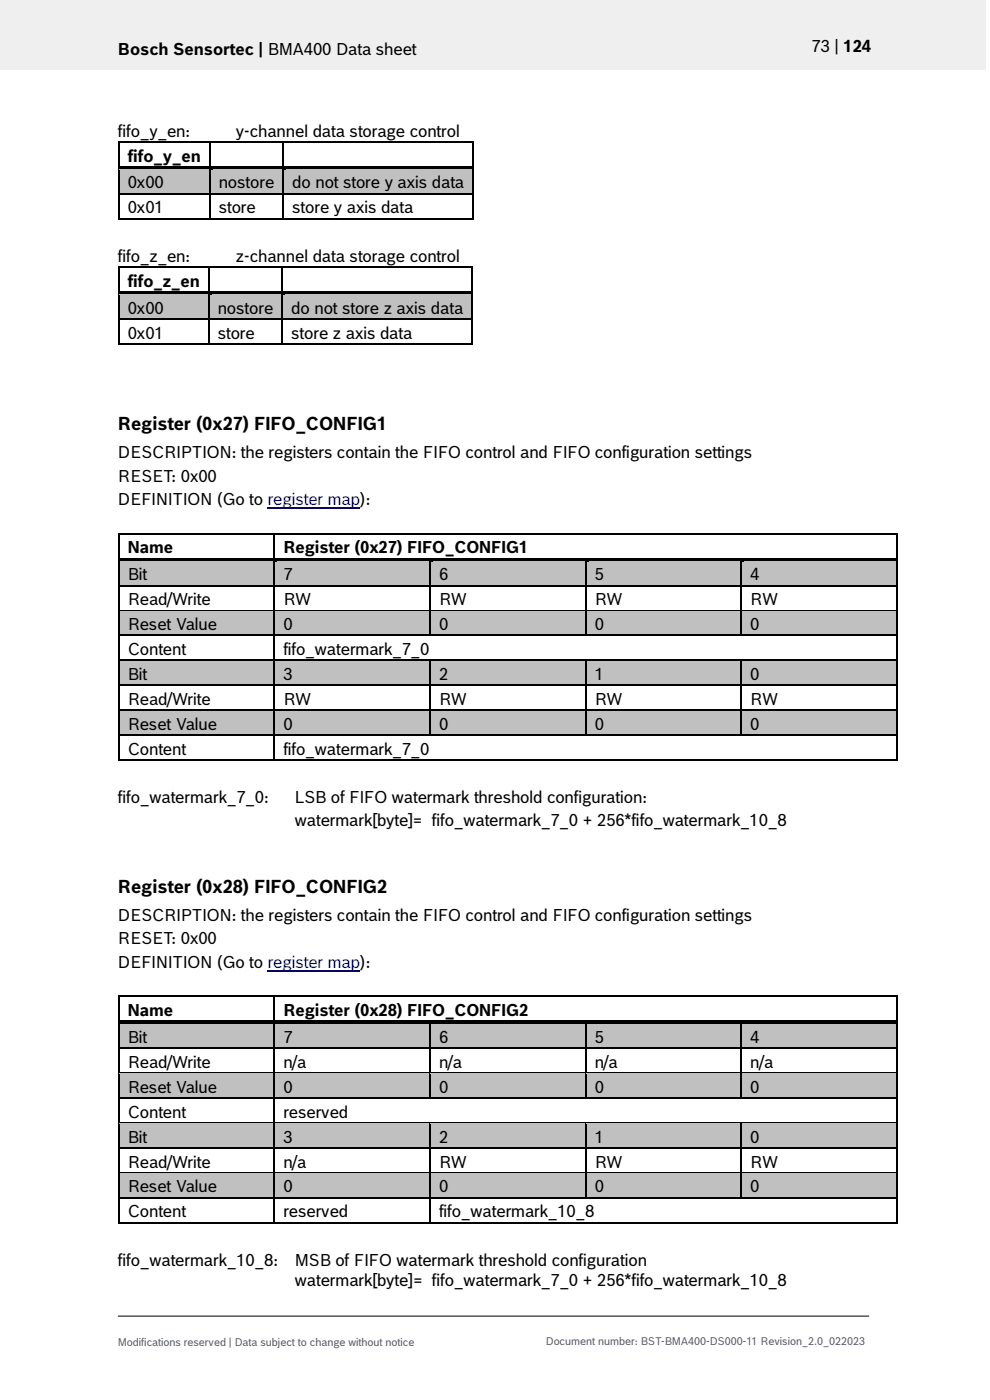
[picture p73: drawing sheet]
<svg xmlns="http://www.w3.org/2000/svg" width="210mm" height="297mm" viewBox="0 0 210 297" stroke-linecap="round" stroke-linejoin="round" font-family="sans-serif">
<defs><g id="words">
<g font-size="3.9">
<text x="25" y="91.2">Register (0x27) FIFO_CONFIG1</text>
<text x="25" y="189.4">Register (0x28) FIFO_CONFIG2</text>
</g>
<g font-size="3.5">
<text x="25" y="11.6">Bosch Sensortec | BMA400 Data sheet</text>
<text x="172.1" y="11">73 | 124</text>
<text x="25" y="29">fifo_y_en:</text>
<text x="50" y="29">y-channel data storage control</text>
<text x="27.1" y="34.3">fifo_y_en</text>
<text x="27.1" y="40">0x00</text>
<text x="46.4" y="40">nostore</text>
<text x="62" y="40">do not store y axis data</text>
<text x="27.1" y="45.3">0x01</text>
<text x="46.4" y="45.3">store</text>
<text x="62" y="45.3">store y axis data</text>
<text x="25" y="55.5">fifo_z_en:</text>
<text x="50" y="55.5">z-channel data storage control</text>
<text x="27.1" y="60.8">fifo_z_en</text>
<text x="27.1" y="66.5">0x00</text>
<text x="27.1" y="71.8">0x01</text>
<text x="46.2" y="66.5">nostore</text>
<text x="46.2" y="71.8">store</text>
<text x="61.8" y="66.5">do not store z axis data</text>
<text x="61.8" y="71.8">store z axis data</text>
<text x="25" y="97.2">DESCRIPTION: the registers contain the FIFO control and FIFO configuration settings</text>
<text x="25" y="102.2">RESET: 0x00</text>
<text x="25" y="107.1">DEFINITION (Go to register map):</text>
<text x="27.1" y="117.3">Name</text>
<text x="60.1" y="117.3">Register (0x27) FIFO_CONFIG1</text>
<text x="27.1" y="123.1">Bit</text>
<text x="60.1" y="123.1">7</text>
<text x="93.1" y="123.1">6</text>
<text x="126.2" y="123.1">5</text>
<text x="159.2" y="123.1">4</text>
<text x="27.1" y="128.4">Read/Write</text>
<text x="60.1" y="128.4">RW</text>
<text x="93.1" y="128.4">RW</text>
<text x="126.2" y="128.4">RW</text>
<text x="159.2" y="128.4">RW</text>
<text x="27.1" y="133.6">Reset Value</text>
<text x="60.1" y="133.6">0</text>
<text x="93.1" y="133.6">0</text>
<text x="126.2" y="133.6">0</text>
<text x="159.2" y="133.6">0</text>
<text x="27.1" y="138.9">Content</text>
<text x="60.1" y="138.9">fifo_watermark_7_0</text>
<text x="27.1" y="144.2">Bit</text>
<text x="27.1" y="149.5">Read/Write</text>
<text x="60.1" y="144.2">3</text>
<text x="60.1" y="149.5">RW</text>
<text x="93.1" y="144.2">2</text>
<text x="93.1" y="149.5">RW</text>
<text x="126.2" y="144.2">1</text>
<text x="126.2" y="149.5">RW</text>
<text x="159.2" y="144.2">0</text>
<text x="159.2" y="149.5">RW</text>
<text x="27.1" y="154.8">Reset Value</text>
<text x="60.1" y="154.8">0</text>
<text x="93.1" y="154.8">0</text>
<text x="126.2" y="154.8">0</text>
<text x="159.2" y="154.8">0</text>
<text x="27.1" y="160.1">Content</text>
<text x="60.1" y="160.1">fifo_watermark_7_0</text>
<text x="25" y="170.3">fifo_watermark_7_0:</text>
<text x="62.5" y="170.3">LSB of FIFO watermark threshold configuration:</text>
<text x="62.5" y="175.3">watermark[byte]= fifo_watermark_7_0 + 256*fifo_watermark_10_8</text>
<text x="25" y="195.4">DESCRIPTION: the registers contain the FIFO control and FIFO configuration settings</text>
<text x="25" y="200.3">RESET: 0x00</text>
<text x="25" y="205.3">DEFINITION (Go to register map):</text>
<text x="27.1" y="215.5">Name</text>
<text x="60.1" y="215.5">Register (0x28) FIFO_CONFIG2</text>
<text x="27.1" y="221.2">Bit</text>
<text x="60.1" y="221.2">7</text>
<text x="93.1" y="221.2">6</text>
<text x="126.2" y="221.2">5</text>
<text x="159.2" y="221.2">4</text>
<text x="27.1" y="226.5">Read/Write</text>
<text x="60.1" y="226.5">n/a</text>
<text x="93.1" y="226.5">n/a</text>
<text x="126.2" y="226.5">n/a</text>
<text x="159.2" y="226.5">n/a</text>
<text x="27.1" y="231.8">Reset Value</text>
<text x="60.1" y="231.8">0</text>
<text x="93.1" y="231.8">0</text>
<text x="126.2" y="231.8">0</text>
<text x="159.2" y="231.8">0</text>
<text x="27.1" y="237.1">Content</text>
<text x="60.1" y="237.1">reserved</text>
<text x="27.1" y="242.4">Bit</text>
<text x="60.1" y="242.4">3</text>
<text x="93.1" y="242.4">2</text>
<text x="126.2" y="242.4">1</text>
<text x="159.2" y="242.4">0</text>
<text x="27.1" y="247.7">Read/Write</text>
<text x="60.1" y="247.7">n/a</text>
<text x="93.1" y="247.7">RW</text>
<text x="126.2" y="247.7">RW</text>
<text x="159.2" y="247.7">RW</text>
<text x="27.1" y="253">Reset Value</text>
<text x="60.1" y="253">0</text>
<text x="93.1" y="253">0</text>
<text x="126.2" y="253">0</text>
<text x="159.2" y="253">0</text>
<text x="27.1" y="258.3">Content</text>
<text x="60.1" y="258.3">reserved</text>
<text x="93.1" y="258.3">fifo_watermark_10_8</text>
<text x="25" y="268.5">fifo_watermark_10_8:</text>
<text x="62.5" y="268.5">MSB of FIFO watermark threshold configuration</text>
<text x="62.5" y="272.8">watermark[byte]= fifo_watermark_7_0 + 256*fifo_watermark_10_8</text>
</g>
<g font-size="2.3" fill="#535f6b">
<text x="25" y="285.5">Modifications reserved | Data subject to change without notice</text>
<text x="115.8" y="285.2">Document number: BST-BMA400-DS000-11 Revision_2.0_022023</text>
</g>
</g></defs>
<path d="M0 0h209.1v14.8h-209.1z" fill="#efeff0"/>
<path d="M25 279.2h159.4" fill="none" stroke="#000" stroke-width=".21"/>
<path d="M25 30h.4v.3h-.4zM44.3 30.3h.4zM44.3 30h.4v.3h-.4zM59.9 30.3h.4zM59.9 30h.4v.3h-.4zM100.2 30h.4v.3h-.4z" fill="#000"/>
<path d="M25.2 30.3v4.9M25.4 30.1h18.9M44.5 30.3v4.9M44.7 30.1h15.2M60.1 30.3v4.9M60.3 30.1h39.9M100.4 30.3v4.9" fill="none" stroke="#000" stroke-width=".34"/>
<g fill="#c0c0c0">
<path d="M25.4 36h18.9v5h-18.9z" fill-rule="evenodd"/>
<path d="M44.7 36h15.2v5h-15.2z" fill-rule="evenodd"/>
<path d="M60.3 36h39.9v5h-39.9z" fill-rule="evenodd"/>
</g>
<g fill="#c0c0c0">
<path d="M27.1 36h15.5v5h-15.5z"/>
<path d="M46.4 36h11.8v5h-11.8z"/>
<path d="M62 36h36.5v5h-36.5z"/>
</g>
<path d="M25 35.2h.4v.8h-.4z" fill="#000"/>
<path d="M25.4 35.2h18.9v.8h-18.9z" fill-rule="evenodd" fill="#000"/>
<path d="M25.4 36h18.9" fill="none" stroke="#c0c0c0" stroke-width=".21"/>
<path d="M44.7 36h.4z" fill="#c0c0c0"/>
<path d="M44.3 36h.4z" fill="#000"/>
<g fill="#000">
<path d="M44.3 35.2h.8v.8h-.8z" fill-rule="evenodd"/>
<path d="M45.1 35.2h14.8v.8h-14.8z" fill-rule="evenodd"/>
</g>
<path d="M45.1 36h14.8" fill="none" stroke="#c0c0c0" stroke-width=".21"/>
<path d="M60.3 36h.4z" fill="#c0c0c0"/>
<g fill="#000">
<path d="M59.9 36h.4zM100.2 35.2h.4v.8h-.4zM25 41h.4v.3h-.4zM25 46.3h.4v.3h-.4zM25 56.5h.4v.4h-.4zM25 56.5h.4v.3h-.4zM44.1 56.8l.4 .1zM44.1 56.5h.4v.3h-.4zM44.3 41h.4v.3h-.4zM44.3 46.3h.4v.3h-.4zM59.7 56.8l.4 .1zM59.7 56.5h.4v.3h-.4z"/>
<path d="M59.9 41h.4v.3h-.4zM59.9 46.3h.4v.3h-.4zM100 56.5h.4v.4h-.4zM100 56.5h.4v.3h-.4zM100.2 41h.4v.3h-.4zM100.2 46.3h.4v.3h-.4z"/>
</g>
<g fill="#000">
<path d="M59.9 35.2h.8v.8h-.8z" fill-rule="evenodd"/>
<path d="M60.7 35.2h39.5v.8h-39.5z" fill-rule="evenodd"/>
</g>
<path d="M60.7 36h39.5" fill="none" stroke="#c0c0c0" stroke-width=".21"/>
<g fill="none" stroke="#000" stroke-width=".34">
<path d="M25.2 36v5M44.5 36v5M60.1 36v5M100.4 36v5M25.2 41.3v5M25.2 56.9v4.9M25.4 41.1h18.9M25.4 46.4h18.9M25.4 56.7h18.7M44.3 56.9v4.9M44.5 56.7h15.2M44.5 41.3v5"/>
<path d="M44.7 41.1h15.2M44.7 46.4h15.2M59.9 56.9v4.9M60.1 56.7h39.9M60.1 41.3v5M60.3 41.1h39.9M60.3 46.4h39.9M100.2 56.9v4.9M100.4 41.3v5"/>
</g>
<g fill="#c0c0c0">
<path d="M25.4 62.6h18.7v4.9h-18.7z" fill-rule="evenodd"/>
<path d="M44.5 62.6h15.2v4.9h-15.2z" fill-rule="evenodd"/>
<path d="M60.1 62.6h39.9v4.9h-39.9z" fill-rule="evenodd"/>
</g>
<g fill="#c0c0c0">
<path d="M27.1 62.6h15.3v4.9h-15.3z"/>
<path d="M46.2 62.6h11.8v4.9h-11.8z"/>
<path d="M61.8 62.6h36.5v4.9h-36.5z"/>
</g>
<path d="M25 61.8h.4v.8h-.4z" fill="#000"/>
<path d="M25.4 61.8h18.7v.8h-18.7z" fill-rule="evenodd" fill="#000"/>
<path d="M25.4 62.6h18.7" fill="none" stroke="#c0c0c0" stroke-width=".21"/>
<path d="M44.5 62.6h.4z" fill="#c0c0c0"/>
<path d="M44.1 62.6h.4z" fill="#000"/>
<g fill="#000">
<path d="M44.1 61.8h.8v.8h-.8z" fill-rule="evenodd"/>
<path d="M44.9 61.8h14.8v.8h-14.8z" fill-rule="evenodd"/>
</g>
<path d="M44.9 62.6h14.8" fill="none" stroke="#c0c0c0" stroke-width=".21"/>
<path d="M60.1 62.6h.4z" fill="#c0c0c0"/>
<g fill="#000">
<path d="M25 67.5h.4v.4h-.4zM25 72.8h.4v.4h-.4zM44.1 67.5h.4v.4h-.4zM44.1 72.8h.4v.4h-.4zM59.7 62.6h.4zM59.7 67.5h.4v.4h-.4zM59.7 72.8h.4v.4h-.4zM100 61.8h.4v.8h-.4zM100 67.5h.4v.4h-.4zM100 72.8h.4v.4h-.4zM25 113h.4v.4h-.4zM58 113.4h.4z"/>
<path d="M58 113h.4v.4h-.4zM190.1 113h.4v.4h-.4z"/>
</g>
<g fill="#000">
<path d="M59.7 61.8h.8v.8h-.8z" fill-rule="evenodd"/>
<path d="M60.5 61.8h39.5v.8h-39.5z" fill-rule="evenodd"/>
</g>
<path d="M60.5 62.6h39.5" fill="none" stroke="#c0c0c0" stroke-width=".21"/>
<g fill="none" stroke="#000" stroke-width=".34">
<path d="M25.2 62.6v4.9M25.2 67.9v4.9M25.4 67.7h18.7M25.4 73h18.7M44.3 62.6v4.9M44.3 67.9v4.9M44.5 67.7h15.2M44.5 73h15.2M59.9 62.6v4.9M59.9 67.9v4.9M60.1 67.7h39.9M60.1 73h39.9"/>
<path d="M100.2 62.6v4.9M100.2 67.9v4.9M25.2 113.4v4.9M25.4 113.2h32.6M58.2 113.4v4.9M58.4 113.2h131.7M190.3 113.4v4.9"/>
</g>
<path d="M56.8 107.7h19.6" fill="none" stroke="#00f" stroke-width=".23"/>
<g fill="#c0c0c0">
<path d="M25.4 119.1h32.6v5h-32.6z" fill-rule="evenodd"/>
<path d="M58.4 119.1h32.7v5h-32.7z" fill-rule="evenodd"/>
<path d="M91.4 119.1h32.7v5h-32.7z" fill-rule="evenodd"/>
<path d="M124.4 119.1h32.7v5h-32.7z" fill-rule="evenodd"/>
<path d="M157.4 119.1h32.7v5h-32.7z" fill-rule="evenodd"/>
</g>
<g fill="#c0c0c0">
<path d="M27.1 119.1h29.2v5h-29.2z"/>
<path d="M60.1 119.1h29.2v5h-29.2z"/>
<path d="M93.1 119.1h29.2v5h-29.2z"/>
<path d="M126.2 119.1h29.2v5h-29.2z"/>
<path d="M159.2 119.1h29.2v5h-29.2z"/>
</g>
<path d="M25 118.3h.4v.8h-.4z" fill="#000"/>
<path d="M25.4 118.3h32.6v.8h-32.6z" fill-rule="evenodd" fill="#000"/>
<path d="M25.4 119.1h32.6" fill="none" stroke="#c0c0c0" stroke-width=".21"/>
<path d="M58.4 119.1h.4z" fill="#c0c0c0"/>
<path d="M58 119.1h.4z" fill="#000"/>
<g fill="#000">
<path d="M58 118.3h.8v.8h-.8z" fill-rule="evenodd"/>
<path d="M58.8 118.3h32.3v.8h-32.3z" fill-rule="evenodd"/>
</g>
<path d="M58.8 119.1h32.3" fill="none" stroke="#c0c0c0" stroke-width=".21"/>
<path d="M91.4 119.1h.4z" fill="#c0c0c0"/>
<path d="M91.1 119.1h.3z" fill="#000"/>
<g fill="#000">
<path d="M91.1 118.3h.7v.8h-.7z" fill-rule="evenodd"/>
<path d="M91.8 118.3h32.3v.8h-32.3z" fill-rule="evenodd"/>
</g>
<path d="M91.8 119.1h32.3" fill="none" stroke="#c0c0c0" stroke-width=".21"/>
<path d="M124.4 119.1h.5z" fill="#c0c0c0"/>
<path d="M124.1 119.1h.3z" fill="#000"/>
<g fill="#000">
<path d="M124.1 118.3h.8v.8h-.8z" fill-rule="evenodd"/>
<path d="M124.9 118.3h32.2v.8h-32.2z" fill-rule="evenodd"/>
</g>
<path d="M124.9 119.1h32.2" fill="none" stroke="#c0c0c0" stroke-width=".21"/>
<path d="M157.4 119.1h.5z" fill="#c0c0c0"/>
<path d="M157.1 119.1h.3zM190.1 118.3h.4v.8h-.4zM25 124.1h.4v.3h-.4zM58 124.1h.4v.3h-.4zM91.1 124.1h.3v.3h-.3zM124.1 124.1h.3v.3h-.3zM157.1 124.1h.3v.3h-.3zM190.1 124.1h.4v.3h-.4z" fill="#000"/>
<g fill="#000">
<path d="M157.1 118.3h.8v.8h-.8z" fill-rule="evenodd"/>
<path d="M157.9 118.3h32.2v.8h-32.2z" fill-rule="evenodd"/>
</g>
<path d="M157.9 119.1h32.2" fill="none" stroke="#c0c0c0" stroke-width=".21"/>
<g fill="none" stroke="#000" stroke-width=".34">
<path d="M25.2 119.1v5M58.2 119.1v5M91.2 119.1v5M124.2 119.1v5M157.3 119.1v5M190.3 119.1v5M25.2 124.4v4.9M25.4 124.2h32.6M58.2 124.4v4.9M58.4 124.2h32.7M91.2 124.4v4.9M91.4 124.2h32.7"/>
<path d="M124.2 124.4v4.9M124.4 124.2h32.7M157.3 124.4v4.9M157.4 124.2h32.7M190.3 124.4v4.9"/>
</g>
<g fill="#c0c0c0">
<path d="M25.4 129.7h32.6v4.9h-32.6z" fill-rule="evenodd"/>
<path d="M58.4 129.7h32.7v4.9h-32.7z" fill-rule="evenodd"/>
<path d="M91.4 129.7h32.7v4.9h-32.7z" fill-rule="evenodd"/>
<path d="M124.4 129.7h32.7v4.9h-32.7z" fill-rule="evenodd"/>
<path d="M157.4 129.7h32.7v4.9h-32.7z" fill-rule="evenodd"/>
</g>
<g fill="#c0c0c0">
<path d="M27.1 129.7h29.2v4.9h-29.2z"/>
<path d="M60.1 129.7h29.2v4.9h-29.2z"/>
<path d="M93.1 129.7h29.2v4.9h-29.2z"/>
<path d="M126.2 129.7h29.2v4.9h-29.2z"/>
<path d="M159.2 129.7h29.2v4.9h-29.2z"/>
</g>
<path d="M25 129.3h.4v.4h-.4zM25 134.6h.4v.4h-.4zM58 129.3h.4v.4h-.4zM58 134.6h.4v.4h-.4zM91.1 129.3h.3v.4h-.3zM91.1 134.6h.3v.4h-.3zM124.1 129.3h.3v.4h-.3zM124.1 134.6h.3v.4h-.3zM157.1 129.3h.3v.4h-.3zM157.1 134.6h.3v.4h-.3zM190.1 129.3h.4v.4h-.4zM190.1 134.6h.4v.4h-.4z" fill="#000"/>
<g fill="none" stroke="#000" stroke-width=".34">
<path d="M25.2 129.7v4.9M25.2 135v4.9M25.4 129.5h32.6M25.4 134.8h32.6M58.2 129.7v4.9M58.2 135v4.9M58.4 129.5h32.7M58.4 134.8h32.7M91.2 129.7v4.9M91.4 129.5h32.7M91.4 134.8h32.7M124.2 129.7v4.9"/>
<path d="M124.4 129.5h32.7M124.4 134.8h32.7M157.3 129.7v4.9M157.4 129.5h32.7M157.4 134.8h32.7M190.3 129.7v4.9M190.3 135v4.9"/>
</g>
<path d="M25.4 129.7h32.6M58.4 129.7h32.7M91.4 129.7h32.7M124.4 129.7h32.7M157.4 129.7h32.7" fill="none" stroke="#c0c0c0" stroke-width=".21"/>
<g fill="#c0c0c0">
<path d="M25.4 140.3h32.6v4.9h-32.6z" fill-rule="evenodd"/>
<path d="M58.4 140.3h32.7v4.9h-32.7z" fill-rule="evenodd"/>
<path d="M91.4 140.3h32.7v4.9h-32.7z" fill-rule="evenodd"/>
<path d="M124.4 140.3h32.7v4.9h-32.7z" fill-rule="evenodd"/>
<path d="M157.4 140.3h32.7v4.9h-32.7z" fill-rule="evenodd"/>
</g>
<g fill="#c0c0c0">
<path d="M27.1 140.3h29.2v4.9h-29.2z"/>
<path d="M60.1 140.3h29.2v4.9h-29.2z"/>
<path d="M93.1 140.3h29.2v4.9h-29.2z"/>
<path d="M126.2 140.3h29.2v4.9h-29.2z"/>
<path d="M159.2 140.3h29.2v4.9h-29.2z"/>
</g>
<g fill="#000">
<path d="M25 139.9h.4v.4h-.4zM25 145.2h.4v.4h-.4zM58 139.9h.4v.4h-.4zM58 145.2h.4v.4h-.4zM91.1 140.3h.3zM91.1 139.9h.3v.4h-.3zM91.1 145.2h.3v.4h-.3zM124.1 140.3h.3zM124.1 139.9h.3v.4h-.3zM124.1 145.2h.3v.4h-.3zM157.1 140.3h.3zM157.1 139.9h.3v.4h-.3z"/>
<path d="M157.1 145.2h.3v.4h-.3zM190.1 139.9h.4v.4h-.4zM190.1 145.2h.4v.4h-.4z"/>
</g>
<g fill="none" stroke="#000" stroke-width=".34">
<path d="M25.2 140.3v4.9M25.2 145.6v4.9M25.4 140.1h32.6M25.4 145.4h32.6M58.2 140.3v4.9M58.2 145.6v4.9M58.4 140.1h32.7M58.4 145.4h32.7M91.2 140.3v4.9M91.2 145.6v4.9M91.4 140.1h32.7M91.4 145.4h32.7"/>
<path d="M124.2 140.3v4.9M124.2 145.6v4.9M124.4 140.1h32.7M124.4 145.4h32.7M157.3 140.3v4.9M157.3 145.6v4.9M157.4 140.1h32.7M157.4 145.4h32.7M190.3 140.3v4.9M190.3 145.6v4.9"/>
</g>
<path d="M25.4 140.3h32.6M58.4 140.3h32.7M91.4 140.3h32.7M124.4 140.3h32.7M157.4 140.3h32.7" fill="none" stroke="#c0c0c0" stroke-width=".21"/>
<g fill="#c0c0c0">
<path d="M25.4 150.9h32.6v4.9h-32.6z" fill-rule="evenodd"/>
<path d="M58.4 150.9h32.7v4.9h-32.7z" fill-rule="evenodd"/>
<path d="M91.4 150.9h32.7v4.9h-32.7z" fill-rule="evenodd"/>
<path d="M124.4 150.9h32.7v4.9h-32.7z" fill-rule="evenodd"/>
<path d="M157.4 150.9h32.7v4.9h-32.7z" fill-rule="evenodd"/>
</g>
<g fill="#c0c0c0">
<path d="M27.1 150.9h29.2v4.9h-29.2z"/>
<path d="M60.1 150.9h29.2v4.9h-29.2z"/>
<path d="M93.1 150.9h29.2v4.9h-29.2z"/>
<path d="M126.2 150.9h29.2v4.9h-29.2z"/>
<path d="M159.2 150.9h29.2v4.9h-29.2z"/>
</g>
<g fill="#000">
<path d="M25 150.5h.4v.4h-.4zM25 155.8h.4v.4h-.4zM58 150.5h.4v.4h-.4zM58 155.8h.4v.4h-.4zM91.1 150.5h.3v.4h-.3zM91.1 155.8h.3v.3h-.3zM124.1 150.5h.3v.4h-.3zM124.1 155.8h.3v.3h-.3zM157.1 150.5h.3v.4h-.3zM157.1 155.8h.3v.3h-.3zM190.1 150.5h.4v.4h-.4zM190.1 155.8h.4v.4h-.4z"/>
<path d="M25 161.1h.4v.3h-.4zM58 161.1h.4v.3h-.4zM190.1 161.1h.4v.3h-.4zM25 211.2h.4v.3h-.4zM58 211.5h.4zM58 211.2h.4v.3h-.4zM190.1 211.2h.4v.3h-.4z"/>
</g>
<g fill="none" stroke="#000" stroke-width=".34">
<path d="M25.2 150.9v4.9M25.2 156.2v4.9M25.4 150.7h32.6M25.4 156h32.6M58.2 150.9v4.9M58.2 156.2v4.9M58.4 150.7h32.7M58.4 156h32.7M91.2 150.9v4.9M91.4 150.7h32.7M91.4 156h32.7M124.2 150.9v4.9"/>
<path d="M124.4 150.7h32.7M124.4 156h32.7M157.3 150.9v4.9M157.4 150.7h32.7M157.4 156h32.7M190.3 150.9v4.9M190.3 156.2v4.9M25.4 161.3h32.6M58.4 161.3h131.7M25.2 211.5v5M25.4 211.3h32.6M58.2 211.5v5"/>
<path d="M58.4 211.3h131.7M190.3 211.5v5"/>
</g>
<path d="M25.4 150.9h32.6M58.4 150.9h32.7M91.4 150.9h32.7M124.4 150.9h32.7M157.4 150.9h32.7" fill="none" stroke="#c0c0c0" stroke-width=".21"/>
<path d="M56.8 205.9h19.6" fill="none" stroke="#00f" stroke-width=".23"/>
<g fill="#c0c0c0">
<path d="M25.4 217.3h32.6v4.9h-32.6z" fill-rule="evenodd"/>
<path d="M58.4 217.3h32.7v4.9h-32.7z" fill-rule="evenodd"/>
<path d="M91.4 217.3h32.7v4.9h-32.7z" fill-rule="evenodd"/>
<path d="M124.4 217.3h32.7v4.9h-32.7z" fill-rule="evenodd"/>
<path d="M157.4 217.3h32.7v4.9h-32.7z" fill-rule="evenodd"/>
</g>
<g fill="#c0c0c0">
<path d="M27.1 217.3h29.2v4.9h-29.2z"/>
<path d="M60.1 217.3h29.2v4.9h-29.2z"/>
<path d="M93.1 217.3h29.2v4.9h-29.2z"/>
<path d="M126.2 217.3h29.2v4.9h-29.2z"/>
<path d="M159.2 217.3h29.2v4.9h-29.2z"/>
</g>
<path d="M25 216.5h.4v.8h-.4z" fill="#000"/>
<path d="M25.4 216.5h32.6v.8h-32.6z" fill-rule="evenodd" fill="#000"/>
<path d="M25.4 217.3h32.6" fill="none" stroke="#c0c0c0" stroke-width=".21"/>
<path d="M58.4 217.3h.4z" fill="#c0c0c0"/>
<path d="M58 217.3h.4z" fill="#000"/>
<g fill="#000">
<path d="M58 216.5h.8v.8h-.8z" fill-rule="evenodd"/>
<path d="M58.8 216.5h32.3v.8h-32.3z" fill-rule="evenodd"/>
</g>
<path d="M58.8 217.3h32.3" fill="none" stroke="#c0c0c0" stroke-width=".21"/>
<path d="M91.4 217.3h.4z" fill="#c0c0c0"/>
<path d="M91.1 217.3h.3z" fill="#000"/>
<g fill="#000">
<path d="M91.1 216.5h.7v.8h-.7z" fill-rule="evenodd"/>
<path d="M91.8 216.5h32.3v.8h-32.3z" fill-rule="evenodd"/>
</g>
<path d="M91.8 217.3h32.3" fill="none" stroke="#c0c0c0" stroke-width=".21"/>
<path d="M124.4 217.3h.5z" fill="#c0c0c0"/>
<path d="M124.1 217.3h.3z" fill="#000"/>
<g fill="#000">
<path d="M124.1 216.5h.8v.8h-.8z" fill-rule="evenodd"/>
<path d="M124.9 216.5h32.2v.8h-32.2z" fill-rule="evenodd"/>
</g>
<path d="M124.9 217.3h32.2" fill="none" stroke="#c0c0c0" stroke-width=".21"/>
<path d="M157.4 217.3h.5z" fill="#c0c0c0"/>
<path d="M157.1 217.3h.3zM190.1 216.5h.4v.8h-.4zM25 222.2h.4v.4h-.4zM58 222.2h.4v.4h-.4zM91.1 222.2h.3v.4h-.3zM124.1 222.2h.3v.4h-.3zM157.1 222.2h.3v.4h-.3zM190.1 222.2h.4v.4h-.4z" fill="#000"/>
<g fill="#000">
<path d="M157.1 216.5h.8v.8h-.8z" fill-rule="evenodd"/>
<path d="M157.9 216.5h32.2v.8h-32.2z" fill-rule="evenodd"/>
</g>
<path d="M157.9 217.3h32.2" fill="none" stroke="#c0c0c0" stroke-width=".21"/>
<g fill="none" stroke="#000" stroke-width=".34">
<path d="M25.2 217.3v4.9M58.2 217.3v4.9M91.2 217.3v4.9M124.2 217.3v4.9M157.3 217.3v4.9M190.3 217.3v4.9M25.2 222.6v4.9M25.4 222.4h32.6M58.2 222.6v4.9M58.4 222.4h32.7M91.2 222.6v4.9M91.4 222.4h32.7"/>
<path d="M124.2 222.6v4.9M124.4 222.4h32.7M157.3 222.6v4.9M157.4 222.4h32.7M190.3 222.6v4.9"/>
</g>
<g fill="#c0c0c0">
<path d="M25.4 227.9h32.6v4.9h-32.6z" fill-rule="evenodd"/>
<path d="M58.4 227.9h32.7v4.9h-32.7z" fill-rule="evenodd"/>
<path d="M91.4 227.9h32.7v4.9h-32.7z" fill-rule="evenodd"/>
<path d="M124.4 227.9h32.7v4.9h-32.7z" fill-rule="evenodd"/>
<path d="M157.4 227.9h32.7v4.9h-32.7z" fill-rule="evenodd"/>
</g>
<g fill="#c0c0c0">
<path d="M27.1 227.9h29.2v4.9h-29.2z"/>
<path d="M60.1 227.9h29.2v4.9h-29.2z"/>
<path d="M93.1 227.9h29.2v4.9h-29.2z"/>
<path d="M126.2 227.9h29.2v4.9h-29.2z"/>
<path d="M159.2 227.9h29.2v4.9h-29.2z"/>
</g>
<path d="M25 227.5h.4v.4h-.4zM25 232.8h.4v.4h-.4zM58 227.5h.4v.4h-.4zM58 232.8h.4v.4h-.4zM91.1 227.5h.3v.4h-.3zM91.1 232.8h.3v.3h-.3zM124.1 227.5h.3v.4h-.3zM124.1 232.8h.3v.3h-.3zM157.1 227.5h.3v.4h-.3zM157.1 232.8h.3v.3h-.3zM190.1 227.5h.4v.4h-.4zM190.1 232.8h.4v.4h-.4z" fill="#000"/>
<g fill="none" stroke="#000" stroke-width=".34">
<path d="M25.2 227.9v4.9M25.2 233.2v4.9M25.4 227.7h32.6M25.4 233h32.6M58.2 227.9v4.9M58.2 233.2v4.9M58.4 227.7h32.7M58.4 233h32.7M91.2 227.9v4.9M91.4 227.7h32.7M91.4 233h32.7M124.2 227.9v4.9"/>
<path d="M124.4 227.7h32.7M124.4 233h32.7M157.3 227.9v4.9M157.4 227.7h32.7M157.4 233h32.7M190.3 227.9v4.9M190.3 233.2v4.9"/>
</g>
<path d="M25.4 227.8h32.6M58.4 227.8h32.7M91.4 227.8h32.7M124.4 227.8h32.7M157.4 227.8h32.7" fill="none" stroke="#c0c0c0" stroke-width=".21"/>
<g fill="#c0c0c0">
<path d="M25.4 238.4h32.6v5h-32.6z" fill-rule="evenodd"/>
<path d="M58.4 238.4h32.7v5h-32.7z" fill-rule="evenodd"/>
<path d="M91.4 238.4h32.7v5h-32.7z" fill-rule="evenodd"/>
<path d="M124.4 238.4h32.7v5h-32.7z" fill-rule="evenodd"/>
<path d="M157.4 238.4h32.7v5h-32.7z" fill-rule="evenodd"/>
</g>
<g fill="#c0c0c0">
<path d="M27.1 238.4h29.2v5h-29.2z"/>
<path d="M60.1 238.4h29.2v5h-29.2z"/>
<path d="M93.1 238.4h29.2v5h-29.2z"/>
<path d="M126.2 238.4h29.2v5h-29.2z"/>
<path d="M159.2 238.4h29.2v5h-29.2z"/>
</g>
<g fill="#000">
<path d="M25 238.1h.4v.3h-.4zM58 238.1h.4v.3h-.4zM91.1 238.4h.3zM91.1 238.1h.3v.3h-.3zM124.1 238.4h.3zM124.1 238.1h.3v.3h-.3zM157.1 238.4h.3zM157.1 238.1h.3v.3h-.3zM190.1 238.1h.4v.3h-.4zM25 243.4h.4v.3h-.4zM58 243.4h.4v.3h-.4zM91.1 243.4h.3v.3h-.3z"/>
<path d="M124.1 243.4h.3v.3h-.3zM157.1 243.4h.3v.3h-.3zM190.1 243.4h.4v.3h-.4z"/>
</g>
<g fill="none" stroke="#000" stroke-width=".34">
<path d="M25.2 238.4v5M25.4 238.3h32.6M58.2 238.4v5M58.4 238.3h32.7M91.2 238.4v5M91.4 238.3h32.7M124.2 238.4v5M124.4 238.3h32.7M157.3 238.4v5M157.4 238.3h32.7M190.3 238.4v5M25.2 243.7v5"/>
<path d="M25.4 243.5h32.6M58.2 243.7v5M58.4 243.5h32.7M91.2 243.7v5M91.4 243.5h32.7M124.2 243.7v5M124.4 243.5h32.7M157.3 243.7v5M157.4 243.5h32.7M190.3 243.7v5"/>
</g>
<path d="M25.4 238.4h32.6M58.4 238.4h32.7M91.4 238.4h32.7M124.4 238.4h32.7M157.4 238.4h32.7" fill="none" stroke="#c0c0c0" stroke-width=".21"/>
<g fill="#c0c0c0">
<path d="M25.4 249h32.6v5h-32.6z" fill-rule="evenodd"/>
<path d="M58.4 249h32.7v5h-32.7z" fill-rule="evenodd"/>
<path d="M91.4 249h32.7v5h-32.7z" fill-rule="evenodd"/>
<path d="M124.4 249h32.7v5h-32.7z" fill-rule="evenodd"/>
<path d="M157.4 249h32.7v5h-32.7z" fill-rule="evenodd"/>
</g>
<g fill="#c0c0c0">
<path d="M27.1 249h29.2v5h-29.2z"/>
<path d="M60.1 249h29.2v5h-29.2z"/>
<path d="M93.1 249h29.2v5h-29.2z"/>
<path d="M126.2 249h29.2v5h-29.2z"/>
<path d="M159.2 249h29.2v5h-29.2z"/>
</g>
<g fill="#000">
<path d="M25 248.7h.4v.3h-.4zM25 254h.4v.3h-.4zM25 259.3h.4v.3h-.4zM58 248.7h.4v.3h-.4zM58 254h.4v.3h-.4zM58 259.3h.4v.3h-.4zM91.1 248.7h.3v.3h-.3zM91.1 254h.3v.3h-.3zM91.1 259.3h.3v.3h-.3zM124.1 248.7h.3v.3h-.3zM124.1 254h.3v.3h-.3zM157.1 248.7h.3v.3h-.3z"/>
<path d="M157.1 254h.3v.3h-.3zM190.1 248.7h.4v.3h-.4zM190.1 254h.4v.3h-.4zM190.1 259.3h.4v.3h-.4z"/>
</g>
<g fill="none" stroke="#000" stroke-width=".34">
<path d="M25.2 249v5M25.2 254.3v5M25.4 248.8h32.6M25.4 254.1h32.6M25.4 259.4h32.6M58.2 249v5M58.2 254.3v5M58.4 248.8h32.7M58.4 254.1h32.7M58.4 259.4h32.7M91.2 249v5M91.2 254.3v5"/>
<path d="M91.4 248.8h32.7M91.4 254.1h32.7M91.4 259.4h98.7M124.2 249v5M124.4 248.8h32.7M124.4 254.1h32.7M157.3 249v5M157.4 248.8h32.7M157.4 254.1h32.7M190.3 249v5M190.3 254.3v5"/>
</g>
<path d="M25.4 249h32.6M58.4 249h32.7M91.4 249h32.7M124.4 249h32.7M157.4 249h32.7" fill="none" stroke="#c0c0c0" stroke-width=".21"/>
<use href="#words"/>
</svg>
